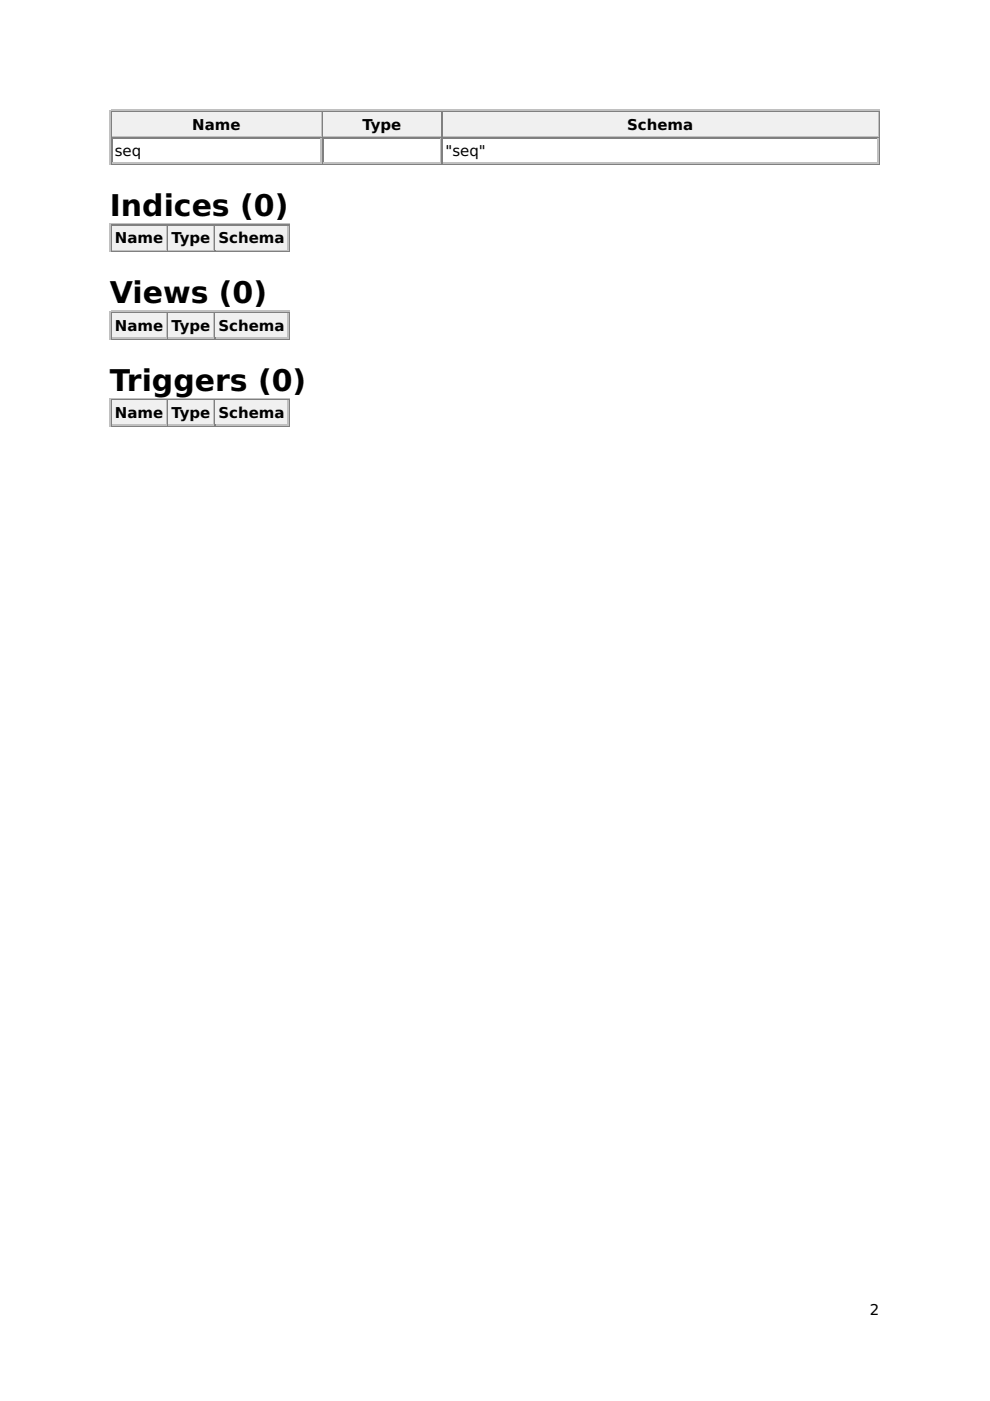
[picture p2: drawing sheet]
<svg xmlns="http://www.w3.org/2000/svg" width="210mm" height="297mm" viewBox="0 0 210 297" stroke-linecap="round" stroke-linejoin="round" font-family="sans-serif">
<defs><g id="words">
<g font-size="6.3">
<text x="23.3" y="45.8">Indices (0)</text>
<text x="23.3" y="64.3">Views (0)</text>
<text x="23.3" y="82.8">Triggers (0)</text>
</g>
<g font-size="3.2">
<text x="40.8" y="27.5">Name</text>
<text x="76.8" y="27.5">Type</text>
<text x="133" y="27.5">Schema</text>
<text x="24.3" y="33.1">seq</text>
<text x="94.5" y="33.1">&quot;seq&quot;</text>
<text x="24.4" y="51.6">Name</text>
<text x="36.3" y="51.6">Type</text>
<text x="46.3" y="51.6">Schema</text>
<text x="24.4" y="70.1">Name</text>
<text x="36.3" y="70.1">Type</text>
<text x="46.3" y="70.1">Schema</text>
<text x="24.4" y="88.6">Name</text>
<text x="36.3" y="88.6">Type</text>
<text x="46.3" y="88.6">Schema</text>
<text x="184.4" y="278.9">2</text>
</g>
</g></defs>
<path d="M23.4 23.3v11.6M23.5 23.4h163M23.8 29h44.5M68.1 23.8v5" fill="none" stroke="#c0c0c0" stroke-width=".26"/>
<path d="M23.5 34.8h163M23.7 23.5v5.6M23.8 23.7h44.5M186.4 23.5v11.2" fill="none" stroke="#808080" stroke-width=".26"/>
<g fill="#f0f0f0">
<path d="M23.8 23.8h44.2v5h-44.2z"/>
<path d="M40.7 24.3h10.4v4h-10.4z"/>
</g>
<path d="M68.4 23.5v5.6M68.5 23.7h25.2" fill="none" stroke="#808080" stroke-width=".26"/>
<path d="M68.5 29h25.2M93.5 23.8v5" fill="none" stroke="#c0c0c0" stroke-width=".26"/>
<g fill="#f0f0f0">
<path d="M68.5 23.8h24.9v5h-24.9z"/>
<path d="M76.7 24.3h8.5v4h-8.5z"/>
</g>
<path d="M93.8 23.5v5.6M93.9 23.7h92.4" fill="none" stroke="#808080" stroke-width=".26"/>
<path d="M93.9 29h92.4M186.1 23.8v5" fill="none" stroke="#c0c0c0" stroke-width=".26"/>
<g fill="#f0f0f0">
<path d="M93.9 23.8h92.1v5h-92.1z"/>
<path d="M132.8 24.3h14.3v4h-14.3z"/>
</g>
<path d="M23.7 29.1v5.6M23.8 29.2h44.5M68.4 29.1v5.6M68.5 29.2h25.2M93.8 29.1v5.6M93.9 29.2h92.4M23.5 53.3h37.9M23.7 47.6v5.6M23.8 47.8h11.7M61.3 47.6v5.6" fill="none" stroke="#808080" stroke-width=".26"/>
<path d="M23.8 34.5h44.5M68.1 29.4v5M68.5 34.5h25.2M93.5 29.4v5M93.9 34.5h92.4M186.1 29.4v5M23.4 47.4v6M23.5 47.5h37.9M23.8 53h11.7M35.3 47.9v5" fill="none" stroke="#c0c0c0" stroke-width=".26"/>
<g fill="#f0f0f0">
<path d="M23.8 47.9h11.4v5h-11.4z"/>
<path d="M24.3 48.4h10.4v4h-10.4z"/>
</g>
<path d="M35.6 47.6v5.6M35.7 47.8h9.8" fill="none" stroke="#808080" stroke-width=".26"/>
<path d="M35.7 53h9.8M45.4 47.9v5" fill="none" stroke="#c0c0c0" stroke-width=".26"/>
<g fill="#f0f0f0">
<path d="M35.7 47.9h9.5v5h-9.5z"/>
<path d="M36.2 48.4h8.5v4h-8.5z"/>
</g>
<path d="M45.6 47.6v5.6M45.8 47.8h15.3" fill="none" stroke="#808080" stroke-width=".26"/>
<path d="M45.8 53h15.3M61 47.9v5" fill="none" stroke="#c0c0c0" stroke-width=".26"/>
<g fill="#f0f0f0">
<path d="M45.8 47.9h15.1v5h-15.1z"/>
<path d="M46.3 48.4h14v4h-14z"/>
</g>
<path d="M23.4 65.9v6.1M23.5 66h37.9M23.8 71.6h11.7M35.3 66.4v5" fill="none" stroke="#c0c0c0" stroke-width=".26"/>
<path d="M23.5 71.8h37.9M23.7 66.1v5.6M23.8 66.3h11.7M61.3 66.1v5.6" fill="none" stroke="#808080" stroke-width=".26"/>
<g fill="#f0f0f0">
<path d="M23.8 66.4h11.4v5h-11.4z"/>
<path d="M24.3 66.9h10.4v4h-10.4z"/>
</g>
<path d="M35.6 66.1v5.6M35.7 66.3h9.8" fill="none" stroke="#808080" stroke-width=".26"/>
<path d="M35.7 71.6h9.8M45.4 66.4v5" fill="none" stroke="#c0c0c0" stroke-width=".26"/>
<g fill="#f0f0f0">
<path d="M35.7 66.4h9.5v5h-9.5z"/>
<path d="M36.2 66.9h8.5v4h-8.5z"/>
</g>
<path d="M45.6 66.1v5.6M45.8 66.3h15.3" fill="none" stroke="#808080" stroke-width=".26"/>
<path d="M45.8 71.6h15.3M61 66.4v5" fill="none" stroke="#c0c0c0" stroke-width=".26"/>
<g fill="#f0f0f0">
<path d="M45.8 66.4h15.1v5h-15.1z"/>
<path d="M46.3 66.9h14v4h-14z"/>
</g>
<path d="M23.4 84.4v6.1M23.5 84.5h37.9M23.8 90.1h11.7M35.3 84.9v5.1" fill="none" stroke="#c0c0c0" stroke-width=".26"/>
<path d="M23.5 90.4h37.9M23.7 84.7v5.5M23.8 84.8h11.7M61.3 84.7v5.5" fill="none" stroke="#808080" stroke-width=".26"/>
<g fill="#f0f0f0">
<path d="M23.8 84.9h11.4v5.1h-11.4z"/>
<path d="M24.3 85.5h10.4v3.9h-10.4z"/>
</g>
<path d="M35.6 84.7v5.5M35.7 84.8h9.8" fill="none" stroke="#808080" stroke-width=".26"/>
<path d="M35.7 90.1h9.8M45.4 84.9v5.1" fill="none" stroke="#c0c0c0" stroke-width=".26"/>
<g fill="#f0f0f0">
<path d="M35.7 84.9h9.5v5.1h-9.5z"/>
<path d="M36.2 85.5h8.5v3.9h-8.5z"/>
</g>
<path d="M45.6 84.7v5.5M45.8 84.8h15.3" fill="none" stroke="#808080" stroke-width=".26"/>
<path d="M45.8 90.1h15.3M61 84.9v5.1" fill="none" stroke="#c0c0c0" stroke-width=".26"/>
<g fill="#f0f0f0">
<path d="M45.8 84.9h15.1v5.1h-15.1z"/>
<path d="M46.3 85.5h14v3.9h-14z"/>
</g>
<use href="#words"/>
</svg>
